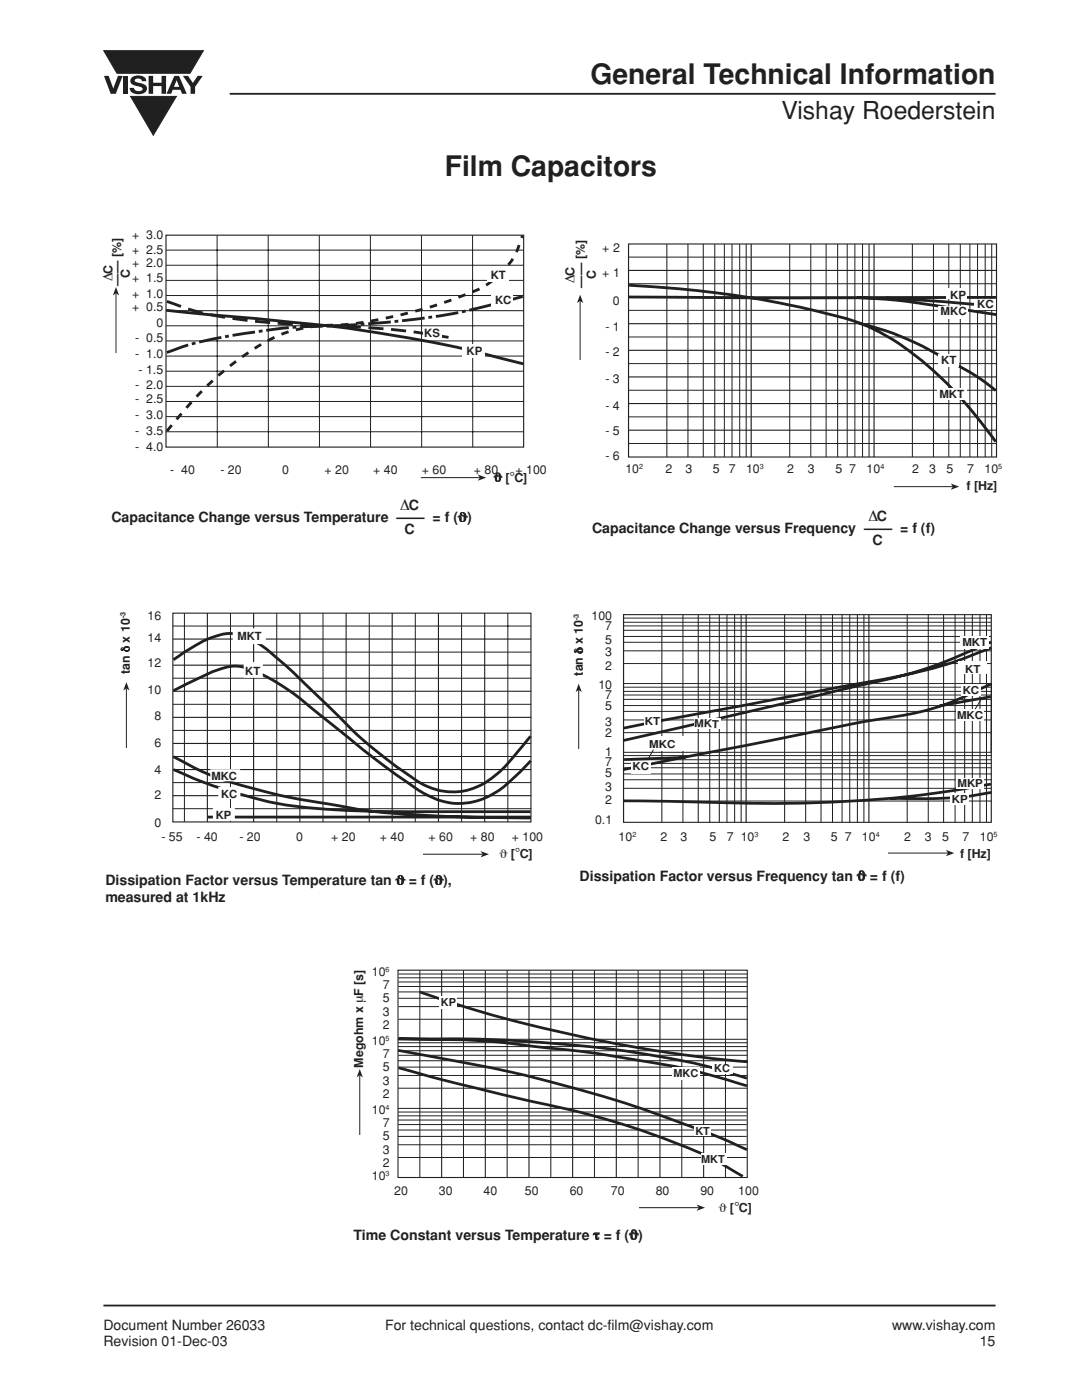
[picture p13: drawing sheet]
<svg xmlns="http://www.w3.org/2000/svg" width="216mm" height="279mm" viewBox="0 0 216 279" stroke-linecap="round" stroke-linejoin="round" font-family="sans-serif">
<defs><g id="words">
<g font-size="5.6" fill="#231f20">
<text x="117.8" y="16.7">General Technical Information</text>
<text x="88.8" y="35.2">Film Capacitors</text>
</g>
<text font-size="4.9" fill="#231f20" x="155.9" y="23.8">Vishay Roederstein</text>
<g font-size="3.2" fill="#231f20">
<text x="79.9" y="101.7">∆</text>
<text x="173.3" y="103.9">∆</text>
</g>
<g font-size="2.8" fill="#231f20">
<text x="22.4" y="56.2" transform="rotate(-90 22.4 56.2)">∆</text>
<text x="114.6" y="56.5" transform="rotate(-90 114.6 56.5)">∆</text>
<text x="81.6" y="101.7">C</text>
<text x="101.6" y="96.1">°</text>
<text x="22.2" y="104.2">Capacitance Change versus Temperature —— = f (ϑ)</text>
<text x="80.7" y="106.7">C</text>
<text x="118.1" y="106.4">Capacitance Change versus Frequency —— = f (f)</text>
<text x="175" y="103.9">C</text>
<text x="174.1" y="108.9">C</text>
<text x="102.7" y="171.2">°</text>
<text x="21" y="180">measured at 1kHz</text>
<text x="21" y="176.6">Dissipation Factor versus Temperature tan ϑ = f (ϑ),</text>
<text x="115.7" y="175.7">Dissipation Factor versus Frequency tan ϑ = f (f)</text>
<text x="72.5" y="200.2" transform="rotate(-90 72.5 200.2)">µ</text>
<text x="146.5" y="241.9">°</text>
<text x="70.6" y="247.4">Time Constant versus Temperature τ = f (ϑ)</text>
<text x="20.6" y="265.5">Document Number 26033</text>
<text x="20.6" y="268.7">Revision 01-Dec-03</text>
<text x="76.8" y="265.5">For technical questions, contact dc-film@vishay.com</text>
<text x="178" y="265.5">www.vishay.com</text>
<text x="195.5" y="268.7">15</text>
</g>
<g font-size="2.5" fill="#231f20">
<text x="26.4" y="47.8">+ 3.0</text>
<text x="26.4" y="50.7">+ 2.5</text>
<text x="26.4" y="53.3">+ 2.0</text>
<text x="120.2" y="50.3">+ 2</text>
<text x="22.4" y="54.6" transform="rotate(-90 22.4 54.6)">C</text>
<text x="24.2" y="57" transform="rotate(-90 24.2 57)">—— [%]</text>
<text x="25.9" y="55.4" transform="rotate(-90 25.9 55.4)">C</text>
<text x="26.4" y="56.2">+ 1.5</text>
<text x="26.4" y="59.4">+ 1.0</text>
<text x="114.6" y="55" transform="rotate(-90 114.6 55)">C</text>
<text x="116.7" y="57.4" transform="rotate(-90 116.7 57.4)">—— [%]</text>
<text x="118.9" y="55.8" transform="rotate(-90 118.9 55.8)">C</text>
<text x="120.2" y="55.3">+ 1</text>
<text x="26.4" y="62">+ 0.5</text>
<text x="31.2" y="65.2">0</text>
<text x="122.3" y="60.9">0</text>
<text x="27" y="68.3">- 0.5</text>
<text x="27" y="71.5">- 1.0</text>
<text x="120.8" y="66.1">- 1</text>
<text x="120.8" y="71.1">- 2</text>
<text x="27" y="77.6">- 2.0</text>
<text x="27.6" y="74.7">- 1.5</text>
<text x="120.8" y="76.5">- 3</text>
<text x="27" y="80.5">- 2.5</text>
<text x="27" y="83.6">- 3.0</text>
<text x="120.8" y="81.8">- 4</text>
<text x="27" y="86.8">- 3.5</text>
<text x="27" y="89.9">- 4.0</text>
<text x="120.8" y="86.8">- 5</text>
<text x="34" y="94.6">- 40</text>
<text x="44" y="94.6">- 20</text>
<text x="56.3" y="94.6">0</text>
<text x="64.8" y="94.6">+ 20</text>
<text x="74.5" y="94.6">+ 40</text>
<text x="84.2" y="94.6">+ 60</text>
<text x="94.5" y="94.6">+ 80</text>
<text x="102.9" y="94.6">+ 100</text>
<text x="120.8" y="91.8">- 6</text>
<text x="124.8" y="94.4">10</text>
<text x="132.8" y="94.4">2</text>
<text x="136.8" y="94.4">3</text>
<text x="142.2" y="94.4">5</text>
<text x="145.4" y="94.4">7</text>
<text x="148.9" y="94.4">10</text>
<text x="157.1" y="94.4">2</text>
<text x="161.2" y="94.4">3</text>
<text x="166.7" y="94.4">5 7</text>
<text x="172.9" y="94.4">10</text>
<text x="182" y="94.4">2</text>
<text x="185.4" y="94.4">3</text>
<text x="188.9" y="94.4">5</text>
<text x="193" y="94.4">7</text>
<text x="196.4" y="94.4">10</text>
<text x="98.6" y="96.1">ϑ [ C]</text>
<text x="192.9" y="97.8">f [Hz]</text>
<text x="29.4" y="123.7">16</text>
<text x="118" y="123.7">100</text>
<text x="120.8" y="125.8">7</text>
<text x="29.4" y="128.2">14</text>
<text x="120.8" y="128.5">5</text>
<text x="120.8" y="130.9">3</text>
<text x="25.9" y="134.5" transform="rotate(-90 25.9 134.5)">tan δ x 10</text>
<text x="29.4" y="133.1">12</text>
<text x="116.3" y="134.8" transform="rotate(-90 116.3 134.8)">tan δ x 10</text>
<text x="119.4" y="137.4">10</text>
<text x="120.8" y="133.6">2</text>
<text x="29.4" y="138.5">10</text>
<text x="30.8" y="143.7">8</text>
<text x="120.8" y="139.6">7</text>
<text x="120.8" y="141.6">5</text>
<text x="30.8" y="149.1">6</text>
<text x="120.8" y="144.9">3</text>
<text x="120.8" y="147">2</text>
<text x="30.8" y="154.5">4</text>
<text x="120.8" y="150.8">1</text>
<text x="120.8" y="152.9">7</text>
<text x="120.8" y="155">5</text>
<text x="30.8" y="159.4">2</text>
<text x="120.8" y="157.8">3</text>
<text x="120.8" y="160.5">2</text>
<text x="30.8" y="165">0</text>
<text x="32.2" y="167.7">- 55</text>
<text x="39.2" y="167.7">- 40</text>
<text x="47.8" y="167.7">- 20</text>
<text x="59.1" y="167.7">0</text>
<text x="66.1" y="167.7">+ 20</text>
<text x="75.8" y="167.7">+ 40</text>
<text x="85.5" y="167.7">+ 60</text>
<text x="93.8" y="167.7">+ 80</text>
<text x="102.1" y="167.7">+ 100</text>
<text x="118.7" y="164.4">0.1</text>
<text x="123.4" y="167.8">10</text>
<text x="131.8" y="167.8">2</text>
<text x="135.8" y="167.8">3</text>
<text x="141.6" y="167.8">5</text>
<text x="145" y="167.8">7 10</text>
<text x="156.2" y="167.8">2</text>
<text x="160.3" y="167.8">3</text>
<text x="165.8" y="167.8">5 7</text>
<text x="172" y="167.8">10</text>
<text x="180.4" y="167.8">2</text>
<text x="184.5" y="167.8">3</text>
<text x="188" y="167.8">5</text>
<text x="192.1" y="167.8">7</text>
<text x="195.5" y="167.8">10</text>
<text x="99.7" y="171.2">ϑ [ C]</text>
<text x="191.6" y="171.2">f [Hz]</text>
<text x="74.2" y="194.8">10</text>
<text x="76.4" y="197.4">7</text>
<text x="72.5" y="198.7" transform="rotate(-90 72.5 198.7)">F [s]</text>
<text x="76.4" y="200.1">5</text>
<text x="76.4" y="202.7">3</text>
<text x="74.2" y="208.5">10</text>
<text x="76.4" y="205.4">2</text>
<text x="72.5" y="213.1" transform="rotate(-90 72.5 213.1)">Megohm x</text>
<text x="76.4" y="211.2">7</text>
<text x="76.4" y="213.8">5</text>
<text x="76.4" y="216.5">3</text>
<text x="76.4" y="219.1">2</text>
<text x="74.2" y="222.3">10</text>
<text x="76.4" y="224.9">7</text>
<text x="76.4" y="227.6">5</text>
<text x="76.4" y="230.2">3</text>
<text x="76.4" y="232.9">2</text>
<text x="74.2" y="235.5">10</text>
<text x="78.7" y="238.5">20</text>
<text x="87.6" y="238.5">30</text>
<text x="96.5" y="238.5">40</text>
<text x="104.7" y="238.5">50</text>
<text x="113.7" y="238.5">60</text>
<text x="121.9" y="238.5">70</text>
<text x="130.8" y="238.5">80</text>
<text x="139.8" y="238.5">90</text>
<text x="147.3" y="238.5">100</text>
<text x="143.4" y="241.9">ϑ [ C]</text>
</g>
<g font-size="2.3" fill="#231f20">
<text x="97.9" y="55.6">KT</text>
<text x="98.8" y="60.7">KC</text>
<text x="84.7" y="67.3">KS</text>
<text x="93.1" y="70.8">KP</text>
</g>
<g font-size="2.2" fill="#231f20">
<text x="189.6" y="59.6">KP</text>
<text x="187.7" y="62.9">MKC</text>
<text x="195" y="61.6">KC</text>
<text x="187.8" y="72.5">KT</text>
<text x="187.4" y="79.4">MKT</text>
<text x="47.4" y="127.8">MKT</text>
<text x="192" y="129">MKT</text>
<text x="48.9" y="134.7">KT</text>
<text x="192.4" y="134.1">KT</text>
<text x="191" y="143.5">MKC</text>
<text x="192.1" y="138.5">KC</text>
<text x="128.6" y="144.8">KT</text>
<text x="129.5" y="149.3">MKC</text>
<text x="138.5" y="145.1" transform="rotate(2 138.5 145.1)">MKT</text>
<text x="42.2" y="155.6">MKC</text>
<text x="126.2" y="153.8">KC</text>
<text x="44.1" y="159.2">KC</text>
<text x="189.9" y="160.2">KP</text>
<text x="191" y="157.2">MKP</text>
<text x="43.1" y="163.5">KP</text>
<text x="88" y="200.8">KP</text>
<text x="134.4" y="214.9">MKC</text>
<text x="142.5" y="214">KC</text>
<text x="138.8" y="226.4">KT</text>
<text x="139.9" y="232">MKT</text>
</g>
<g font-size="1.4" fill="#231f20">
<text x="127.5" y="93.6">2</text>
<text x="151.6" y="93.6">3</text>
<text x="175.7" y="93.6">4</text>
<text x="199.2" y="93.6">5</text>
<text x="25.1" y="123.4" transform="rotate(-90 25.1 123.4)">-3</text>
<text x="115.5" y="123.7" transform="rotate(-90 115.5 123.7)">-3</text>
<text x="126.2" y="167">2</text>
<text x="150.5" y="167">3</text>
<text x="174.7" y="167">4</text>
<text x="198.3" y="167">5</text>
<text x="76.9" y="194">6</text>
<text x="76.9" y="207.7">5</text>
<text x="76.9" y="221.4">4</text>
<text x="76.9" y="234.7">3</text>
</g>
</g></defs>
<path d="M45.8 18.7h152.9M20.6 260.6h178.1" fill="none" stroke="#231f20" stroke-width=".36"/>
<g fill="#231f20">
<path d="M20.7 15.1h1l.9 2.6 .9-2.6h1l-1.4 3.6h-1z"/>
<path d="M24.6 15.1h.9v3.6h-.9z"/>
<path d="M26.3 15.4a2.08 2.08 0 0 1 2.8 .4l.1 .4h-.9a.78 .78 0 0 0-.7-.5 .78 .78 0 0 0-.7 .4l.2 .3 1 .2a1.07 1.07 0 0 1 1.2 1 1.07 1.07 0 0 1-1.1 1.1 1.72 1.72 0 0 1-2.3-1.2h.8a.95 .95 0 0 0 .8 .7 .95 .95 0 0 0 1-.5 1.3 1.3 0 0 0-1.3-.5 1.03 1.03 0 0 1-1-.6 1.03 1.03 0 0 1 .1-1.2z"/>
<path d="M29.7 15.1h.9v1.4h1.6v-1.4h.9v3.6h-.9v-1.5h-1.6v1.5h-.9z"/>
<path d="M36.5 15.1h1l1 1.5 .9-1.5h1.1l-1.6 2.2v1.4h-.9v-1.4z"/>
<path d="M20.7 10.1h19.9l-2.7 4.5h-14.6z"/>
<path d="M34.8 15.1h.9l1.6 3.6h-1l-.3-.8h-1.5l-.4 .8h-.9zM35.2 16l-.5 1.3h1.1z"/>
</g>
<path d="M20.7 10.1h19.9l-2.7 4.5h-14.6z" fill="none" stroke="#231f20" stroke-width=".2"/>
<path d="M26.1 19.2h9.1l-4.6 7.8z" fill="#231f20"/>
<g fill="none" stroke="#231f20" stroke-width=".2">
<path d="M26.1 19.2h9.1l-4.6 7.8zM79.5 195.1h69.6M79.5 196h69.6M79.5 198h69.6M79.5 199.2h69.6M79.5 194.4h69.6M79.5 196.9h69.6M83.8 193.6v41.4M92.5 193.6v41.4M101.2 193.6v41.4M109.9 193.6v41.4M118.6 193.6v41.4"/>
<path d="M127.3 193.6v41.4M136 193.6v41.4M144.8 193.6v41.4M79.4 207.4h69.7M79.4 208.9h69.7M79.4 209.7h69.7M79.4 211.7h69.7M79.4 213h69.7M79.5 208.1h69.6M79.5 210.6h69.6M79.5 214.6h69.6M79.5 217.2h69.6"/>
<path d="M79.5 200.9h69.6M79.5 203.4h69.6M79.4 221.2h69.7M79.4 222.7h69.6M79.4 223.5h69.6M79.4 225.5h69.6M79.4 226.8h69.6M79.5 221.9h69.5M79.5 224.4h69.5M79.5 228.5h69.5M79.5 231h69.5"/>
</g>
<path d="M79.4 193.6h69.7v41.4h-69.7zM88.1 193.6v41.4M96.8 193.6v41.4M105.6 193.6v41.4M114.3 193.6v41.4M123 193.6v41.4M131.7 193.6v41.4M140.4 193.6v41.4" fill="none" stroke="#231f20" stroke-width=".22"/>
<path d="M83.8 198l6.9 2.3 7.7 2.3 8.6 2.2 10.3 2.4 8 1.5 8.5 1.4 8 1.1 7.4 .7M79.5 207.4a271.3 271.3 0 0 1 54.3 3.8 97.7 97.7 0 0 1 15.2 4M79.5 209.6l8.6 1.6a258.6 258.6 0 0 1 59.6 17.6l1.3 .6M79.5 207.3h1.7a169.3 169.3 0 0 1 22.4 1.2l3.9 .4a266.9 266.9 0 0 1 32 5l9.5 2.8M79.6 213.1l8.6 2.4 18.4 4.4a156 156 0 0 1 35.7 11.4l5.9 3.5" fill="none" stroke="#231f20" stroke-width=".54"/>
<g fill="#fff">
<path d="M87.6 198.7h3.6v2.6h-3.6z"/>
<path d="M142.2 212.4h4.1v1.8h-4.1z"/>
<path d="M134.1 213h5.5v2.5h-5.5z"/>
<path d="M138.5 224.5h3.4v2.2h-3.4z"/>
<path d="M139.9 230.2h5v2.2h-5z"/>
</g>
<path d="M127.6 241h11.8" fill="none" stroke="#231f20" stroke-width=".2"/>
<path d="M139 240.4l1.7 .6-1.7 .6 .4-.6z" fill-rule="evenodd" fill="#231f20"/>
<path d="M71.8 214.6v11.8" fill="none" stroke="#231f20" stroke-width=".2"/>
<path d="M71.8 213.3l.6 1.7-.6-.4-.6 .4z" fill-rule="evenodd" fill="#231f20"/>
<path d="M124.4 122.7h73.4v41.4h-73.4zM148.9 122.7v41.4M173.4 122.7v41.4" fill="none" stroke="#231f20" stroke-width=".22"/>
<g fill="none" stroke="#231f20" stroke-width=".2">
<path d="M124.4 136.4h73.4v13.7h-73.4M124.4 123.4h73.4M124.4 124.2h73.4M124.4 124.9h73.4M124.4 125.8h73.4M124.4 127h73.4M124.4 128.2h73.4M124.4 129.9h73.4M124.4 132.4h73.4M124.4 137.1h73.4M124.4 138h73.4M124.4 138.7h73.4"/>
<path d="M124.4 139.6h73.4M132.1 122.7v41.4M136.3 122.7v41.4M139.3 122.7v41.4M141.6 122.7v41.4M143.5 122.7v41.4M145.1 122.7v41.4M146.6 122.7v41.4M147.9 122.7v41.4M156.6 122.7v41.4M160.8 122.7v41.4M163.8 122.7v41.4"/>
<path d="M166.1 122.7v41.4M168 122.7v41.4M169.6 122.7v41.4M171.1 122.7v41.4M172.4 122.7v41.4M181 122.7v41.4M185.2 122.7v41.4M188.3 122.7v41.4M190.6 122.7v41.4M192.5 122.7v41.4M194 122.7v41.4M195.5 122.7v41.4"/>
<path d="M196.8 122.7v41.4M124.4 140.8h73.4M124.4 142h73.4M124.4 143.7h73.4M124.4 146.2h73.4M124.5 150.8h73.4M124.5 151.6h73.3M124.5 152.4h73.4M124.5 153.2h73.4M124.5 154.5h73.4M124.5 155.6h73.4M124.5 157.3h73.4"/>
<path d="M124.5 159.9h73.4"/>
</g>
<path d="M197.7 136.5l-1 .5a56.3 56.3 0 0 1-21.1 6.5l-5.6 1-45.7 9.1M197.7 139l-10.2 1.9M197.8 128.1l-1.3 .6a97 97 0 0 1-25.4 8.2l-46.8 10.9M197.8 129.3a104.6 104.6 0 0 1-26.3 7.1l-47 8.9M136.8 151.2l-12.3 .4M197.7 156.5l-4.6 .8a237.2 237.2 0 0 1-49.2 2.9l-19.5-.4M197.8 158.1a77.4 77.4 0 0 1-19.2 1.2h-.9" fill="none" stroke="#231f20" stroke-width=".56"/>
<g fill="#fff">
<path d="M128.5 142.9h3.4v2.1h-3.4z"/>
<path d="M138.5 143.4h5.2v1.9h-5.2z"/>
<path d="M190.9 141.5h5.4v2.3h-5.4z"/>
<path d="M125.9 152.2h3.8v2.2h-3.8z"/>
<path d="M190.9 155.3h5.4v2.1h-5.4z"/>
<path d="M189.6 158.3h3.7v2.3h-3.7z"/>
<path d="M130.9 147h6.8v2.9h-6.8z"/>
</g>
<path d="M195.9 139.4l-1.3 2.1M130.4 149.6l-1 1.7" fill="none" stroke="#231f20" stroke-width=".2"/>
<g fill="#fff">
<path d="M191.9 136.6h3.8v2.2h-3.8z"/>
<path d="M191.6 127h5.7v2.5h-5.7z"/>
<path d="M191.3 132.1h5.6v2.4h-5.6z"/>
</g>
<path d="M34.6 131.7a26.4 26.4 0 0 1 10.6-5.2 8.5 8.5 0 0 1 6.2 1.8 89.9 89.9 0 0 1 11.8 10.4l2.8 2.7a89.3 89.3 0 0 0 18.7 15.3 12.6 12.6 0 0 0 14.3-2.1 54.5 54.5 0 0 0 6.1-6.7l.8-1M34.6 137.8a77.7 77.7 0 0 1 9.9-4.5 9.2 9.2 0 0 1 7.5 1.2 48.9 48.9 0 0 1 11.3 7.7l5.5 4.4a133.2 133.2 0 0 0 16.4 12 13.3 13.3 0 0 0 15-1.3l3.2-2.9 2.5-2.6M34.6 151a58.8 58.8 0 0 0 17.9 6.9 160.9 160.9 0 0 0 16.2 3.1 156.5 156.5 0 0 0 23.9 2l13.3 .3M34.6 153.6a85.6 85.6 0 0 0 36.2 8.2l8.4 .2h26.7M41.4 163.1h64.5" fill="none" stroke="#231f20" stroke-width=".56"/>
<g fill="none" stroke="#231f20" stroke-width=".22">
<path d="M34.5 122.4h71.4v41.6h-71.4zM34.5 127.5h71.5M34.5 132.7h71.5M34.5 138h71.5M41.4 122.4v41.6M50.6 122.4v41.6M59.8 122.4v41.7M69.1 122.4v41.6M78.3 122.4v41.6M87.5 122.4v41.6M96.7 122.4v41.7M34.5 158.8h71.5"/>
<path d="M34.5 143.2h71.5M34.5 148.4h71.5M34.5 153.6h71.5"/>
</g>
<g fill="none" stroke="#231f20" stroke-width=".2">
<path d="M34.5 124.9h71.5M34.5 135.4h71.5M34.5 130.1h71.5M36.8 122.4v41.6M46 122.4v41.6M55.2 122.4v41.7M64.5 122.4v41.6M73.7 122.4v41.7M82.9 122.4v41.7M92.1 122.4v41.6M101.3 122.4v41.7M34.5 145.8h71.5"/>
<path d="M34.5 156.2h71.5M34.5 140.6h71.5M34.5 151h71.5M34.5 161.4h71.5"/>
</g>
<g fill="#fff" stroke="#fff" stroke-width=".37">
<path d="M46.6 125.6h6.3v2.8h-6.3z"/>
<path d="M48.8 132.3h3.4v2.8h-3.4z"/>
<path d="M42.2 153.7h5.5v2h-5.5z"/>
<path d="M43.7 157.2h4.1v2.1h-4.1z"/>
</g>
<path d="M42.7 161.4h4v2.2h-4z" fill="#fff"/>
<path d="M42.7 161.4h4v2.2h-4z" fill="none" stroke="#fff" stroke-width=".37"/>
<path d="M84.5 170.5h11.8" fill="none" stroke="#231f20" stroke-width=".2"/>
<path d="M95.9 169.9l1.7 .6-1.7 .6 .4-.6z" fill-rule="evenodd" fill="#231f20"/>
<path d="M25.2 137.4v11.8" fill="none" stroke="#231f20" stroke-width=".2"/>
<path d="M25.2 136.1l.6 1.7-.6-.4-.6 .4z" fill-rule="evenodd" fill="#231f20"/>
<path d="M177.3 170.3h11.9" fill="none" stroke="#231f20" stroke-width=".2"/>
<path d="M188.7 169.6l1.7 .7-1.7 .6 .5-.6z" fill-rule="evenodd" fill="#231f20"/>
<path d="M115.5 137.7v11.8" fill="none" stroke="#231f20" stroke-width=".2"/>
<path d="M115.5 136.4l.6 1.7-.6-.4-.6 .4z" fill-rule="evenodd" fill="#231f20"/>
<path d="M33.1 46.9h71.4v42.3h-71.4z" fill="none" stroke="#231f20" stroke-width=".23"/>
<g fill="none" stroke="#231f20" stroke-width=".2">
<path d="M33.1 49.9h71.4M33.1 52.9h71.4M33.1 56h71.4M33.1 59h71.4M43.3 46.9l.1 42.4M53.5 46.9l.1 42.4M63.7 46.9v42.4M73.9 46.9v42.4M84.1 46.9v42.4M94.3 46.9v42.4M33.1 62h71.4M33.1 65h71.4"/>
<path d="M33.1 68h71.4M33.1 71.1h71.4M33.1 74.1h71.4M33.1 77.1h71.4M33.1 80.1h71.4M33.1 83.1h71.4M33.1 86.2h71.4"/>
</g>
<path d="M33.2 61.9l26.2 2.5a268.7 268.7 0 0 1 45 8.2" fill="none" stroke="#231f20" stroke-width=".57"/>
<path d="M33.3 70.3a78.4 78.4 0 0 1 18.9-4.2 94.4 94.4 0 0 1 14.6-1.1 141.4 141.4 0 0 0 34.2-4.9l3.3-.9" fill="none" stroke="#231f20" stroke-width=".57" stroke-dasharray="4.5 .8 .8 .8" stroke-linecap="butt"/>
<path d="M33.3 60.1a58.9 58.9 0 0 0 17.5 4 336.3 336.3 0 0 0 20.5 1.2 135.3 135.3 0 0 1 18.2 2" fill="none" stroke="#231f20" stroke-width=".57" stroke-dasharray="3 1.5" stroke-linecap="butt"/>
<path d="M33.3 86l.6-.6a65 65 0 0 1 18.4-16.8 27.5 27.5 0 0 1 15-3.7 90.4 90.4 0 0 0 29-7.6 16.7 16.7 0 0 0 8-10.3" fill="none" stroke="#231f20" stroke-width=".57" stroke-dasharray="1.5 1.5" stroke-linecap="butt"/>
<g fill="#fff">
<path d="M97.2 53.7h4.3v2.6h-4.3z"/>
<path d="M84.5 65.7h3.7v1.7h-3.7z"/>
<path d="M92.3 68.6h4.5v2.8h-4.5z"/>
<path d="M98.1 58.8h4.3v2.7h-4.3z"/>
</g>
<path d="M125.4 48.7h73.4v42.5h-73.4zM125.5 54h73.4M125.5 59.3h73.4M149.9 48.7v42.5M174.4 48.7v42.5M125.5 64.6h73.4M125.5 69.9h73.4M125.5 75.2h73.4M125.5 80.5h73.4M125.5 85.9h73.4" fill="none" stroke="#231f20" stroke-width=".23"/>
<g fill="none" stroke="#231f20" stroke-width=".2">
<path d="M125.5 51.3h73.4M125.5 56.6h73.4M133.1 48.7v42.5M137.3 48.7v42.5M140.3 48.7v42.5M142.6 48.7v42.5M144.5 48.7v42.5M146.1 48.7v42.5M147.6 48.7v42.5M148.9 48.7v42.5M157.6 48.7v42.5M161.8 48.7v42.5"/>
<path d="M164.8 48.7v42.5M167.1 48.7v42.5M169.1 48.7v42.5M170.6 48.7v42.5M172.1 48.7v42.5M173.4 48.7v42.5M182.1 48.7v42.5M186.3 48.7v42.5M189.3 48.7v42.5M191.6 48.7v42.5M193.5 48.7v42.5M195.1 48.7v42.5"/>
<path d="M196.6 48.7v42.5M197.9 48.7v42.5M125.5 61.9h73.4M125.5 67.3h73.4M125.5 72.6h73.4M125.5 77.9h73.4M125.5 83.2h73.4M125.5 88.5h73.4"/>
</g>
<path d="M125.5 59.3l31.1 .2 42.1-.2M125.5 56.9l10 .7 8.4 1 8.4 1.2 7.8 1.6a78.3 78.3 0 0 1 13.6 4 60.4 60.4 0 0 1 19 15.1l6 7.7M171.1 59.4a179.6 179.6 0 0 1 21.8 2.5l5.9 .9M176.8 59.5l10.3 .6 11.7 1M171.4 64.5a61.9 61.9 0 0 1 18.2 7.6l5.4 3.1 3.7 2.7" fill="none" stroke="#231f20" stroke-width=".57"/>
<g fill="#fff">
<path d="M188.8 57.5h4.1v2.2h-4.1z"/>
<path d="M187.2 61.1h5.9v2.4h-5.9z"/>
<path d="M194.3 59.7h4.3v2.1h-4.3z"/>
<path d="M187.3 70.6h4.1v2.5h-4.1z"/>
<path d="M187 77.4h5.8v2.3h-5.8z"/>
</g>
<path d="M23.1 58.5v11.9" fill="none" stroke="#231f20" stroke-width=".2"/>
<path d="M23.1 57.3l.7 1.7-.7-.5-.6 .5z" fill-rule="evenodd" fill="#231f20"/>
<path d="M83.9 95.3h11.9" fill="none" stroke="#231f20" stroke-width=".2"/>
<path d="M95.3 94.7l1.7 .6-1.7 .6 .5-.6z" fill-rule="evenodd" fill="#231f20"/>
<path d="M115.8 60.1v11.8" fill="none" stroke="#231f20" stroke-width=".2"/>
<path d="M115.8 58.8l.6 1.7-.6-.4-.7 .4z" fill-rule="evenodd" fill="#231f20"/>
<path d="M178.3 97.1h11.8" fill="none" stroke="#231f20" stroke-width=".2"/>
<path d="M189.7 96.5l1.7 .6-1.7 .6 .4-.6z" fill-rule="evenodd" fill="#231f20"/>
<use href="#words"/>
</svg>
